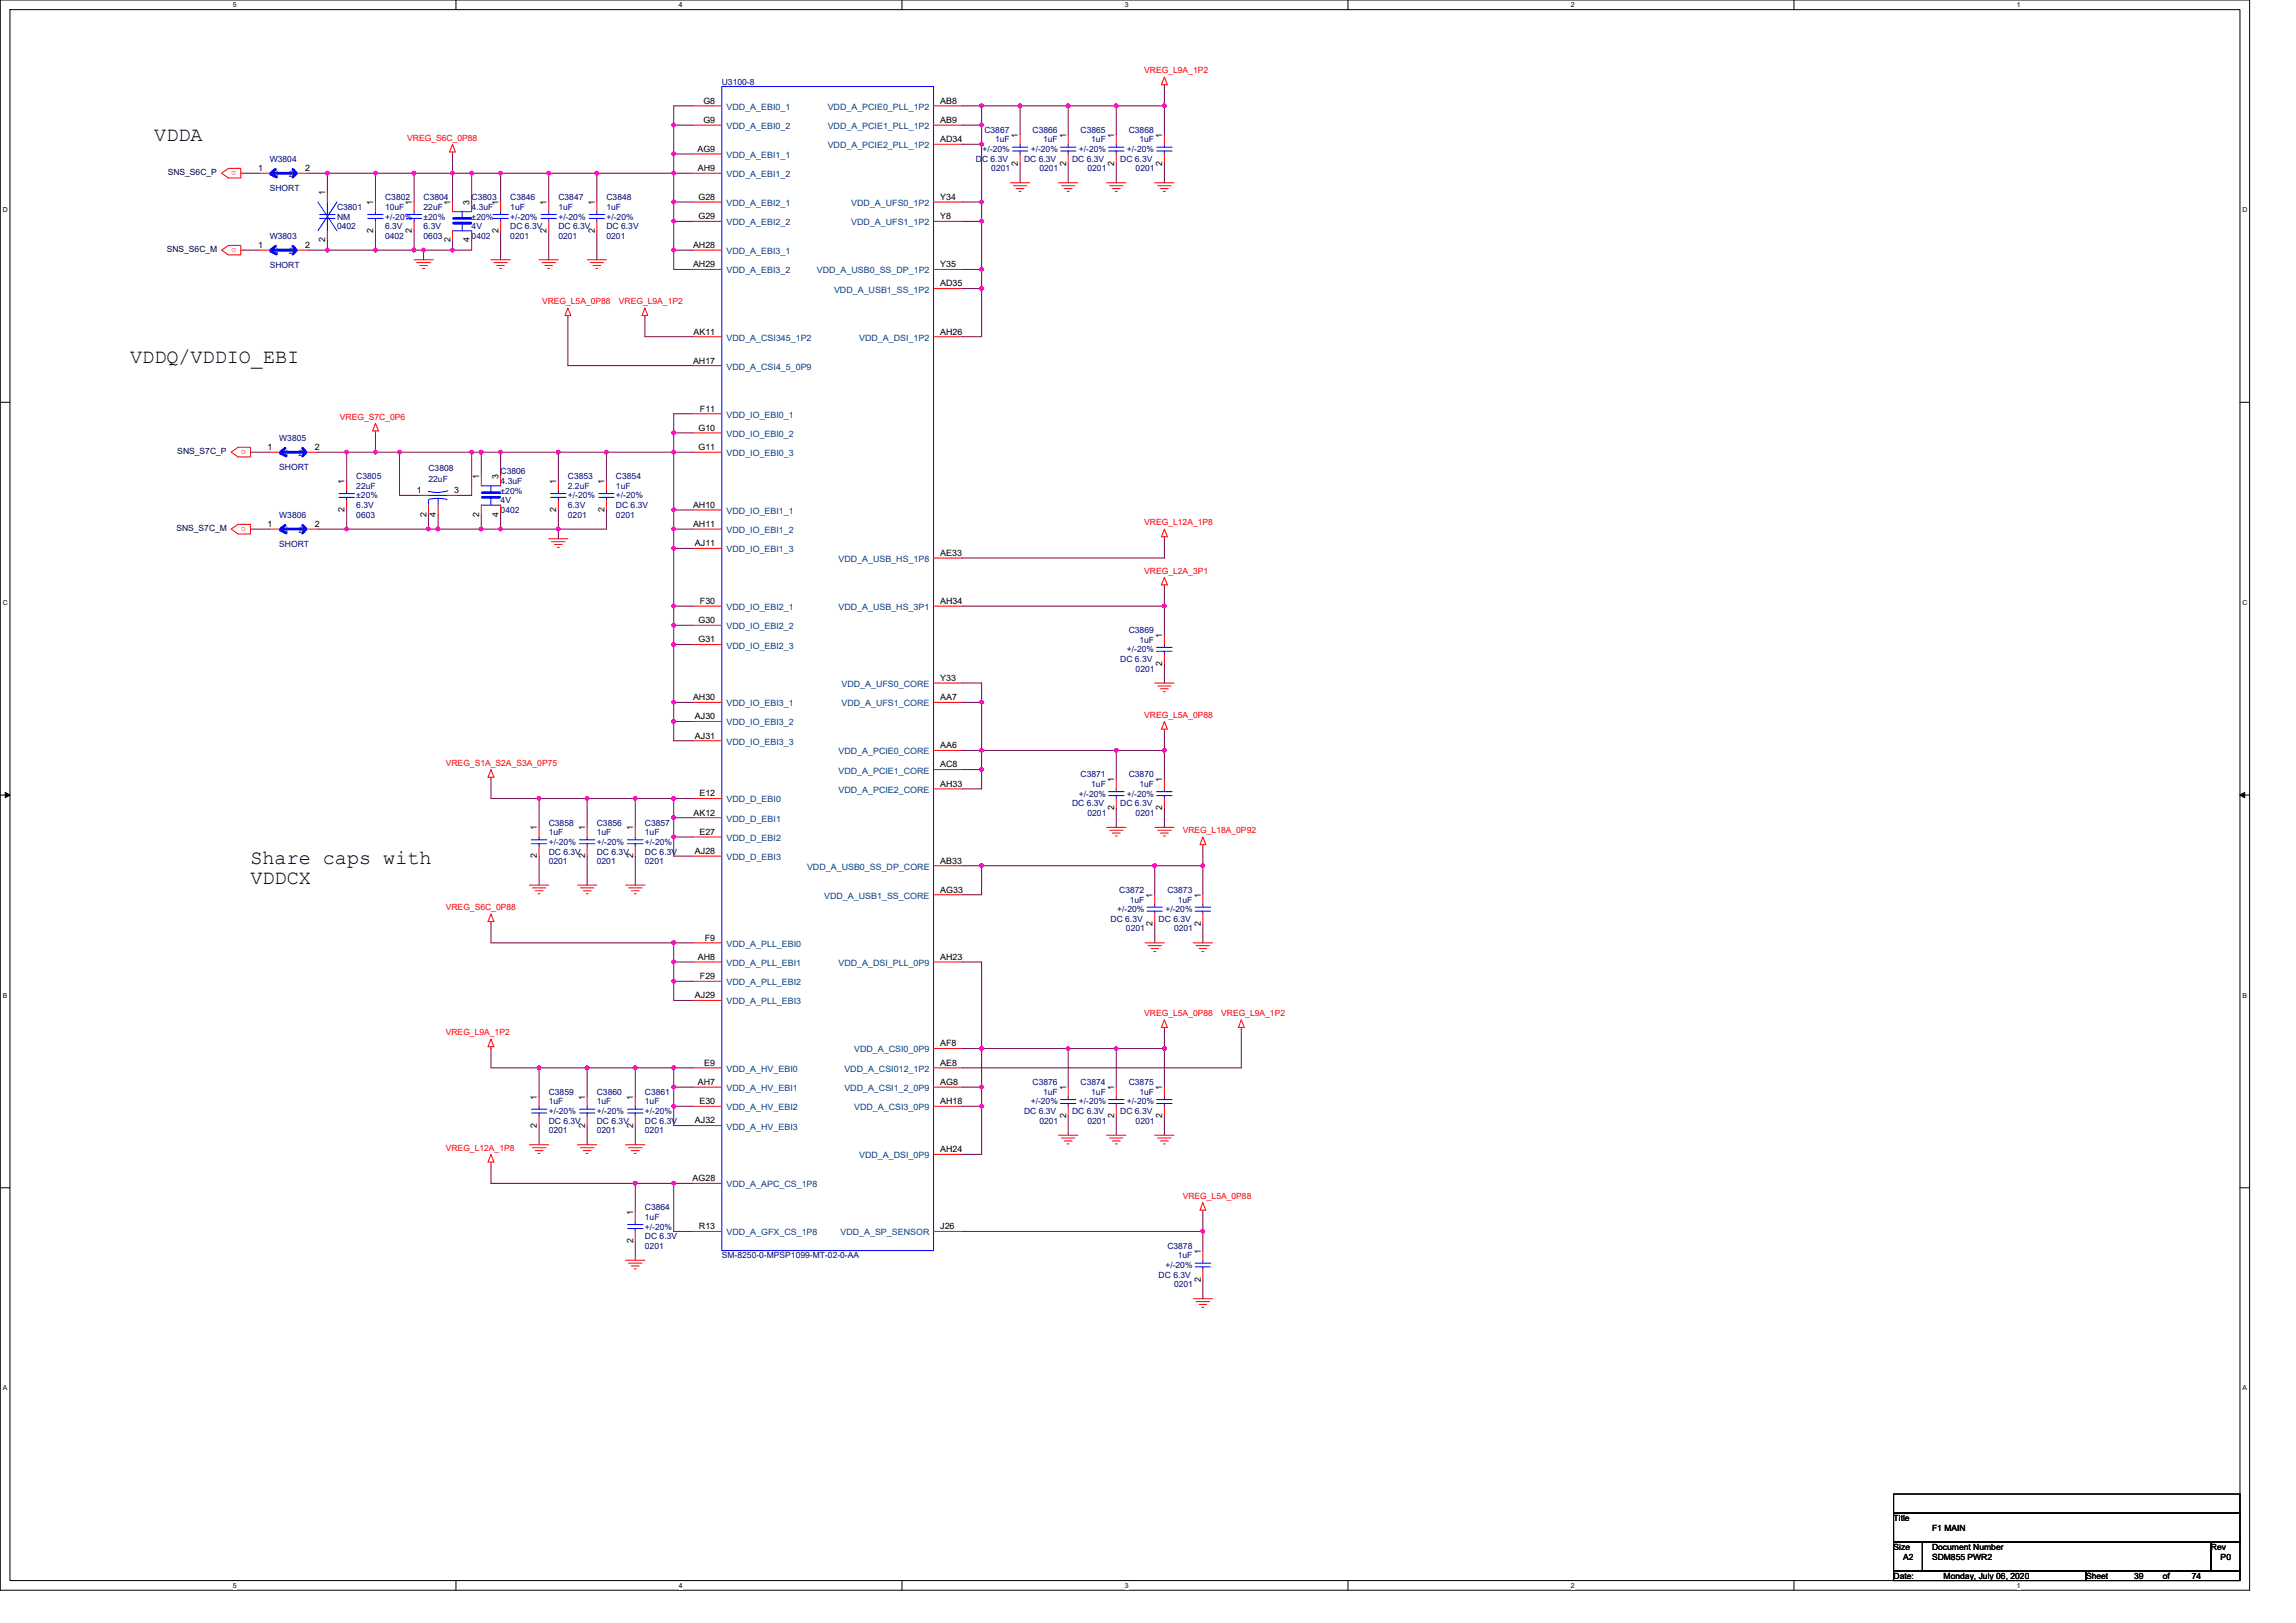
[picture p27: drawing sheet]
<svg xmlns="http://www.w3.org/2000/svg" width="297mm" height="210mm" viewBox="0 0 297 210" stroke-linecap="round" stroke-linejoin="round" font-family="sans-serif">
<defs><g id="words">
<g font-size="2.6">
<text x="20" y="18.3">VDDA</text>
<text x="16.8" y="46.9">VDDQ/VDDIO_EBI</text>
<text x="32.4" y="111.7">Share caps with</text>
<text x="32.4" y="114.3">VDDCX</text>
</g>
<g font-size="1.1" fill="#000080">
<text x="93.4" y="11">U3100-8</text>
<text x="127.4" y="17.2">C3867</text>
<text x="133.6" y="17.2">C3866</text>
<text x="139.8" y="17.2">C3865</text>
<text x="146" y="17.2">C3868</text>
<text x="34.9" y="20.9">W3804</text>
<text x="126.3" y="20.9">DC 6.3V</text>
<text x="127.1" y="19.7">+/-20%</text>
<text x="128.2" y="22.2">0201</text>
<text x="128.7" y="18.4">1uF</text>
<text x="132.5" y="20.9">DC 6.3V</text>
<text x="133.3" y="19.7">+/-20%</text>
<text x="134.5" y="22.2">0201</text>
<text x="135" y="18.4">1uF</text>
<text x="138.7" y="20.9">DC 6.3V</text>
<text x="139.6" y="19.7">+/-20%</text>
<text x="140.7" y="22.2">0201</text>
<text x="141.2" y="18.4">1uF</text>
<text x="144.9" y="20.9">DC 6.3V</text>
<text x="145.8" y="19.7">+/-20%</text>
<text x="146.9" y="22.2">0201</text>
<text x="147.4" y="18.4">1uF</text>
<text x="34.9" y="24.7">SHORT</text>
<text x="43.6" y="27.2">C3801</text>
<text x="43.6" y="28.4">NM</text>
<text x="43.6" y="29.7">0402</text>
<text x="49.8" y="25.9">C3802</text>
<text x="49.8" y="27.2">10uF</text>
<text x="49.8" y="29.7">6.3V</text>
<text x="49.8" y="28.4">+/-20%</text>
<text x="54.8" y="25.9">C3804</text>
<text x="54.8" y="27.2">22uF</text>
<text x="54.8" y="29.7">6.3V</text>
<text x="54.8" y="28.4">±20%</text>
<text x="61" y="25.9">C3803</text>
<text x="61" y="27.2">4.3uF</text>
<text x="61" y="29.7">4V</text>
<text x="61" y="28.4">±20%</text>
<text x="66" y="25.9">C3846</text>
<text x="66" y="27.2">1uF</text>
<text x="66" y="29.7">DC 6.3V</text>
<text x="66" y="28.4">+/-20%</text>
<text x="72.2" y="25.9">C3847</text>
<text x="72.2" y="27.2">1uF</text>
<text x="72.2" y="29.7">DC 6.3V</text>
<text x="72.2" y="28.4">+/-20%</text>
<text x="78.5" y="25.9">C3848</text>
<text x="78.5" y="27.2">1uF</text>
<text x="78.5" y="29.7">DC 6.3V</text>
<text x="78.5" y="28.4">+/-20%</text>
<text x="34.9" y="30.9">W3803</text>
<text x="34.9" y="34.6">SHORT</text>
<text x="49.8" y="30.9">0402</text>
<text x="54.8" y="30.9">0603</text>
<text x="61" y="30.9">0402</text>
<text x="66" y="30.9">0201</text>
<text x="72.2" y="30.9">0201</text>
<text x="78.5" y="30.9">0201</text>
<text x="36.1" y="57">W3805</text>
<text x="36.1" y="60.8">SHORT</text>
<text x="46.1" y="62">C3805</text>
<text x="46.1" y="63.2">22uF</text>
<text x="46.1" y="65.7">6.3V</text>
<text x="46.1" y="64.5">±20%</text>
<text x="55.4" y="60.9">C3808</text>
<text x="55.4" y="62.4">22uF</text>
<text x="64.8" y="61.4">C3806</text>
<text x="64.8" y="62.6">4.3uF</text>
<text x="64.8" y="65.1">4V</text>
<text x="64.8" y="63.9">±20%</text>
<text x="73.5" y="62">C3853</text>
<text x="73.5" y="63.2">2.2uF</text>
<text x="73.5" y="65.7">6.3V</text>
<text x="73.5" y="64.5">+/-20%</text>
<text x="79.7" y="62">C3854</text>
<text x="79.7" y="63.2">1uF</text>
<text x="79.7" y="65.7">DC 6.3V</text>
<text x="79.7" y="64.5">+/-20%</text>
<text x="36.1" y="67">W3806</text>
<text x="36.1" y="70.7">SHORT</text>
<text x="46.1" y="67">0603</text>
<text x="64.8" y="66.4">0402</text>
<text x="73.5" y="67">0201</text>
<text x="79.7" y="67">0201</text>
<text x="146" y="81.9">C3869</text>
<text x="147.4" y="83.2">1uF</text>
<text x="144.9" y="85.7">DC 6.3V</text>
<text x="145.8" y="84.4">+/-20%</text>
<text x="146.9" y="86.9">0201</text>
<text x="139.8" y="100.6">C3871</text>
<text x="141.2" y="101.8">1uF</text>
<text x="146" y="100.6">C3870</text>
<text x="147.4" y="101.8">1uF</text>
<text x="71" y="106.8">C3858</text>
<text x="77.2" y="106.8">C3856</text>
<text x="83.4" y="106.8">C3857</text>
<text x="138.7" y="104.3">DC 6.3V</text>
<text x="139.6" y="103.1">+/-20%</text>
<text x="140.7" y="105.6">0201</text>
<text x="144.9" y="104.3">DC 6.3V</text>
<text x="145.8" y="103.1">+/-20%</text>
<text x="146.9" y="105.6">0201</text>
<text x="71" y="108.1">1uF</text>
<text x="71" y="111.8">0201</text>
<text x="71" y="110.6">DC 6.3V</text>
<text x="71" y="109.3">+/-20%</text>
<text x="77.2" y="108.1">1uF</text>
<text x="77.2" y="111.8">0201</text>
<text x="77.2" y="110.6">DC 6.3V</text>
<text x="77.2" y="109.3">+/-20%</text>
<text x="83.4" y="108.1">1uF</text>
<text x="83.4" y="111.8">0201</text>
<text x="83.4" y="110.6">DC 6.3V</text>
<text x="83.4" y="109.3">+/-20%</text>
<text x="143.7" y="119.3">DC 6.3V</text>
<text x="144.5" y="118">+/-20%</text>
<text x="144.8" y="115.5">C3872</text>
<text x="146.2" y="116.8">1uF</text>
<text x="149.9" y="119.3">DC 6.3V</text>
<text x="150.8" y="118">+/-20%</text>
<text x="151" y="115.5">C3873</text>
<text x="152.4" y="116.8">1uF</text>
<text x="145.7" y="120.5">0201</text>
<text x="151.9" y="120.5">0201</text>
<text x="71" y="141.7">C3859</text>
<text x="71" y="142.9">1uF</text>
<text x="77.2" y="141.7">C3860</text>
<text x="77.2" y="142.9">1uF</text>
<text x="83.4" y="141.7">C3861</text>
<text x="83.4" y="142.9">1uF</text>
<text x="133.3" y="142.9">+/-20%</text>
<text x="133.6" y="140.4">C3876</text>
<text x="135" y="141.7">1uF</text>
<text x="139.6" y="142.9">+/-20%</text>
<text x="139.8" y="140.4">C3874</text>
<text x="141.2" y="141.7">1uF</text>
<text x="145.8" y="142.9">+/-20%</text>
<text x="146" y="140.4">C3875</text>
<text x="147.4" y="141.7">1uF</text>
<text x="71" y="146.6">0201</text>
<text x="71" y="145.4">DC 6.3V</text>
<text x="71" y="144.1">+/-20%</text>
<text x="77.2" y="146.6">0201</text>
<text x="77.2" y="145.4">DC 6.3V</text>
<text x="77.2" y="144.1">+/-20%</text>
<text x="83.4" y="146.6">0201</text>
<text x="83.4" y="145.4">DC 6.3V</text>
<text x="83.4" y="144.1">+/-20%</text>
<text x="132.5" y="144.1">DC 6.3V</text>
<text x="134.5" y="145.4">0201</text>
<text x="138.7" y="144.1">DC 6.3V</text>
<text x="140.7" y="145.4">0201</text>
<text x="144.9" y="144.1">DC 6.3V</text>
<text x="146.9" y="145.4">0201</text>
<text x="83.4" y="156.6">C3864</text>
<text x="83.4" y="157.8">1uF</text>
<text x="83.4" y="161.6">0201</text>
<text x="83.4" y="160.3">DC 6.3V</text>
<text x="83.4" y="159.1">+/-20%</text>
<text x="151" y="161.6">C3878</text>
<text x="93.4" y="162.8">SM-8250-0-MPSP1099-MT-02-0-AA</text>
<text x="149.9" y="165.3">DC 6.3V</text>
<text x="150.8" y="164.1">+/-20%</text>
<text x="151.9" y="166.6">0201</text>
<text x="152.4" y="162.8">1uF</text>
</g>
<g font-size="1.1" fill="#f00">
<text x="148" y="9.5">VREG_L9A_1P2</text>
<text x="30.5" y="22.1" transform="rotate(180 30.5 22.1)">o</text>
<text x="52.7" y="18.2">VREG_S6C_0P88</text>
<text x="30.5" y="32.1" transform="rotate(180 30.5 32.1)">o</text>
<text x="70.1" y="39.3">VREG_L5A_0P88</text>
<text x="80.1" y="39.3">VREG_L9A_1P2</text>
<text x="31.8" y="58.2" transform="rotate(180 31.8 58.2)">o</text>
<text x="44" y="54.3">VREG_S7C_0P6</text>
<text x="31.8" y="68.2" transform="rotate(180 31.8 68.2)">o</text>
<text x="148" y="68">VREG_L12A_1P8</text>
<text x="148" y="74.2">VREG_L2A_3P1</text>
<text x="148" y="92.9">VREG_L5A_0P88</text>
<text x="57.7" y="99.1">VREG_S1A_S2A_S3A_0P75</text>
<text x="153" y="107.8">VREG_L18A_0P92</text>
<text x="57.7" y="117.8">VREG_S6C_0P88</text>
<text x="148" y="131.4">VREG_L5A_0P88</text>
<text x="158" y="131.4">VREG_L9A_1P2</text>
<text x="57.7" y="133.9">VREG_L9A_1P2</text>
<text x="57.7" y="148.9">VREG_L12A_1P8</text>
<text x="153" y="155.1">VREG_L5A_0P88</text>
</g>
<g font-size="1.1">
<text x="91" y="13.4">G8</text>
<text x="91" y="15.9">G9</text>
<text x="121.6" y="13.4">AB8</text>
<text x="121.6" y="15.9">AB9</text>
<text x="131.7" y="17.8" transform="rotate(-90 131.7 17.8)">1</text>
<text x="137.9" y="17.8" transform="rotate(-90 137.9 17.8)">1</text>
<text x="144.1" y="17.8" transform="rotate(-90 144.1 17.8)">1</text>
<text x="150.4" y="17.8" transform="rotate(-90 150.4 17.8)">1</text>
<text x="33.4" y="22.1">1</text>
<text x="39.5" y="22.1">2</text>
<text x="90.2" y="19.6">AG9</text>
<text x="90.3" y="22.1">AH9</text>
<text x="121.6" y="18.4">AD34</text>
<text x="131.7" y="21.4" transform="rotate(-90 131.7 21.4)">2</text>
<text x="137.9" y="21.4" transform="rotate(-90 137.9 21.4)">2</text>
<text x="144.1" y="21.4" transform="rotate(-90 144.1 21.4)">2</text>
<text x="150.4" y="21.4" transform="rotate(-90 150.4 21.4)">2</text>
<text x="42.1" y="25.3" transform="rotate(-90 42.1 25.3)">1</text>
<text x="48.3" y="26.5" transform="rotate(-90 48.3 26.5)">1</text>
<text x="53.3" y="26.5" transform="rotate(-90 53.3 26.5)">1</text>
<text x="58.3" y="26.5" transform="rotate(-90 58.3 26.5)">1</text>
<text x="60.7" y="26.5" transform="rotate(-90 60.7 26.5)">3</text>
<text x="64.5" y="26.5" transform="rotate(-90 64.5 26.5)">1</text>
<text x="70.7" y="26.5" transform="rotate(-90 70.7 26.5)">1</text>
<text x="76.9" y="26.5" transform="rotate(-90 76.9 26.5)">1</text>
<text x="90.4" y="25.9">G28</text>
<text x="90.4" y="28.4">G29</text>
<text x="121.6" y="25.9">Y34</text>
<text x="121.6" y="28.4">Y8</text>
<text x="33.4" y="32.1">1</text>
<text x="39.5" y="32.1">2</text>
<text x="42.1" y="31.4" transform="rotate(-90 42.1 31.4)">2</text>
<text x="48.3" y="30.1" transform="rotate(-90 48.3 30.1)">2</text>
<text x="53.3" y="30.1" transform="rotate(-90 53.3 30.1)">2</text>
<text x="58.3" y="31.4" transform="rotate(-90 58.3 31.4)">2</text>
<text x="60.7" y="31.4" transform="rotate(-90 60.7 31.4)">4</text>
<text x="64.5" y="30.1" transform="rotate(-90 64.5 30.1)">2</text>
<text x="70.7" y="30.1" transform="rotate(-90 70.7 30.1)">2</text>
<text x="76.9" y="30.1" transform="rotate(-90 76.9 30.1)">2</text>
<text x="89.7" y="32.1">AH28</text>
<text x="89.7" y="34.6">AH29</text>
<text x="121.6" y="34.6">Y35</text>
<text x="121.6" y="37.1">AD35</text>
<text x="89.7" y="47">AH17</text>
<text x="89.7" y="43.3">AK11</text>
<text x="121.6" y="43.3">AH26</text>
<text x="90.5" y="53.3">F11</text>
<text x="34.6" y="58.2">1</text>
<text x="40.7" y="58.2">2</text>
<text x="90.4" y="55.7">G10</text>
<text x="90.4" y="58.2">G11</text>
<text x="44.6" y="62.6" transform="rotate(-90 44.6 62.6)">1</text>
<text x="53.9" y="63.8">1</text>
<text x="58.8" y="63.8">3</text>
<text x="62" y="62" transform="rotate(-90 62 62)">1</text>
<text x="64.5" y="62" transform="rotate(-90 64.5 62)">3</text>
<text x="72" y="62.6" transform="rotate(-90 72 62.6)">1</text>
<text x="78.2" y="62.6" transform="rotate(-90 78.2 62.6)">1</text>
<text x="89.7" y="65.7">AH10</text>
<text x="34.6" y="68.2">1</text>
<text x="40.7" y="68.2">2</text>
<text x="44.6" y="66.2" transform="rotate(-90 44.6 66.2)">2</text>
<text x="55.2" y="66.8" transform="rotate(-90 55.2 66.8)">2</text>
<text x="56.4" y="66.8" transform="rotate(-90 56.4 66.8)">4</text>
<text x="62" y="66.8" transform="rotate(-90 62 66.8)">2</text>
<text x="64.5" y="66.8" transform="rotate(-90 64.5 66.8)">4</text>
<text x="72" y="66.2" transform="rotate(-90 72 66.2)">2</text>
<text x="78.2" y="66.2" transform="rotate(-90 78.2 66.2)">2</text>
<text x="89.7" y="68.2">AH11</text>
<text x="89.9" y="70.7">AJ11</text>
<text x="121.6" y="71.9">AE33</text>
<text x="90.4" y="80.6">G30</text>
<text x="90.4" y="83.1">G31</text>
<text x="90.5" y="78.1">F30</text>
<text x="121.6" y="78.1">AH34</text>
<text x="150.4" y="82.5" transform="rotate(-90 150.4 82.5)">1</text>
<text x="121.6" y="88.1">Y33</text>
<text x="150.4" y="86.1" transform="rotate(-90 150.4 86.1)">2</text>
<text x="89.7" y="90.6">AH30</text>
<text x="89.9" y="93.1">AJ30</text>
<text x="89.9" y="95.6">AJ31</text>
<text x="121.6" y="90.6">AA7</text>
<text x="121.6" y="96.8">AA6</text>
<text x="121.6" y="99.3">AC8</text>
<text x="121.6" y="101.8">AH33</text>
<text x="144.1" y="101.2" transform="rotate(-90 144.1 101.2)">1</text>
<text x="150.4" y="101.2" transform="rotate(-90 150.4 101.2)">1</text>
<text x="69.5" y="107.4" transform="rotate(-90 69.5 107.4)">1</text>
<text x="75.7" y="107.4" transform="rotate(-90 75.7 107.4)">1</text>
<text x="81.9" y="107.4" transform="rotate(-90 81.9 107.4)">1</text>
<text x="89.7" y="105.5">AK12</text>
<text x="90.5" y="103">E12</text>
<text x="144.1" y="104.8" transform="rotate(-90 144.1 104.8)">2</text>
<text x="150.4" y="104.8" transform="rotate(-90 150.4 104.8)">2</text>
<text x="69.5" y="111" transform="rotate(-90 69.5 111)">2</text>
<text x="75.7" y="111" transform="rotate(-90 75.7 111)">2</text>
<text x="81.9" y="111" transform="rotate(-90 81.9 111)">2</text>
<text x="89.9" y="110.5">AJ28</text>
<text x="90.5" y="108">E27</text>
<text x="121.6" y="111.7">AB33</text>
<text x="121.6" y="115.5">AG33</text>
<text x="149.1" y="119.7" transform="rotate(-90 149.1 119.7)">2</text>
<text x="149.1" y="116.1" transform="rotate(-90 149.1 116.1)">1</text>
<text x="155.3" y="119.7" transform="rotate(-90 155.3 119.7)">2</text>
<text x="155.3" y="116.1" transform="rotate(-90 155.3 116.1)">1</text>
<text x="90.3" y="124.2">AH8</text>
<text x="91.2" y="121.7">F9</text>
<text x="121.6" y="124.2">AH23</text>
<text x="89.9" y="129.2">AJ29</text>
<text x="90.5" y="126.7">F29</text>
<text x="91.1" y="137.9">E9</text>
<text x="121.6" y="137.9">AE8</text>
<text x="121.6" y="135.4">AF8</text>
<text x="69.5" y="142.3" transform="rotate(-90 69.5 142.3)">1</text>
<text x="75.7" y="142.3" transform="rotate(-90 75.7 142.3)">1</text>
<text x="81.9" y="142.3" transform="rotate(-90 81.9 142.3)">1</text>
<text x="90.3" y="140.4">AH7</text>
<text x="90.5" y="142.9">E30</text>
<text x="121.6" y="140.4">AG8</text>
<text x="121.6" y="142.9">AH18</text>
<text x="137.9" y="141" transform="rotate(-90 137.9 141)">1</text>
<text x="144.1" y="141" transform="rotate(-90 144.1 141)">1</text>
<text x="150.4" y="141" transform="rotate(-90 150.4 141)">1</text>
<text x="69.5" y="145.9" transform="rotate(-90 69.5 145.9)">2</text>
<text x="75.7" y="145.9" transform="rotate(-90 75.7 145.9)">2</text>
<text x="81.9" y="145.9" transform="rotate(-90 81.9 145.9)">2</text>
<text x="89.9" y="145.4">AJ32</text>
<text x="121.6" y="149.1">AH24</text>
<text x="137.9" y="144.6" transform="rotate(-90 137.9 144.6)">2</text>
<text x="144.1" y="144.6" transform="rotate(-90 144.1 144.6)">2</text>
<text x="150.4" y="144.6" transform="rotate(-90 150.4 144.6)">2</text>
<text x="89.6" y="152.8">AG28</text>
<text x="81.9" y="160.8" transform="rotate(-90 81.9 160.8)">2</text>
<text x="81.9" y="157.2" transform="rotate(-90 81.9 157.2)">1</text>
<text x="90.4" y="159">R13</text>
<text x="121.6" y="159">J26</text>
<text x="155.3" y="165.8" transform="rotate(-90 155.3 165.8)">2</text>
<text x="155.3" y="162.2" transform="rotate(-90 155.3 162.2)">1</text>
<text x="245" y="196.8">Title</text>
<text x="245" y="200.5">Size</text>
<text x="246.2" y="201.8">A2</text>
<text x="250" y="200.5">Document Number</text>
<text x="250" y="201.8">SDM855 PWR2</text>
<text x="250" y="198">F1 MAIN</text>
<text x="286" y="200.5">Rev</text>
<text x="287.3" y="201.8">P0</text>
<text x="245" y="204.3">Date:</text>
<text x="251.5" y="204.3">Monday, July 06, 2020</text>
<text x="269.9" y="204.3">Sheet</text>
<text x="276.1" y="204.3">39</text>
<text x="279.8" y="204.3">of</text>
<text x="283.6" y="204.3">74</text>
</g>
<g font-size="1.1" fill="#004080">
<text x="94" y="14.2">VDD_A_EBI0_1</text>
<text x="94" y="16.7">VDD_A_EBI0_2</text>
<text x="107.1" y="14.2">VDD_A_PCIE0_PLL_1P2</text>
<text x="107.1" y="16.7">VDD_A_PCIE1_PLL_1P2</text>
<text x="35.5" y="22.9">1</text>
<text x="37.4" y="22.9">2</text>
<text x="94" y="20.4">VDD_A_EBI1_1</text>
<text x="94" y="22.9">VDD_A_EBI1_2</text>
<text x="107.1" y="19.2">VDD_A_PCIE2_PLL_1P2</text>
<text x="94" y="26.6">VDD_A_EBI2_1</text>
<text x="94" y="29.1">VDD_A_EBI2_2</text>
<text x="110.1" y="26.6">VDD_A_UFS0_1P2</text>
<text x="110.1" y="29.1">VDD_A_UFS1_1P2</text>
<text x="35.5" y="32.9">1</text>
<text x="37.4" y="32.9">2</text>
<text x="94" y="32.9">VDD_A_EBI3_1</text>
<text x="94" y="35.4">VDD_A_EBI3_2</text>
<text x="105.7" y="35.4">VDD_A_USB0_SS_DP_1P2</text>
<text x="107.9" y="37.8">VDD_A_USB1_SS_1P2</text>
<text x="94" y="44.1">VDD_A_CSI345_1P2</text>
<text x="94" y="47.8">VDD_A_CSI4_5_0P9</text>
<text x="111.1" y="44.1">VDD_A_DSI_1P2</text>
<text x="36.7" y="59">1</text>
<text x="38.6" y="59">2</text>
<text x="94" y="54">VDD_IO_EBI0_1</text>
<text x="94" y="56.5">VDD_IO_EBI0_2</text>
<text x="94" y="59">VDD_IO_EBI0_3</text>
<text x="36.7" y="69">1</text>
<text x="38.6" y="69">2</text>
<text x="94" y="66.5">VDD_IO_EBI1_1</text>
<text x="94" y="69">VDD_IO_EBI1_2</text>
<text x="94" y="71.5">VDD_IO_EBI1_3</text>
<text x="108.5" y="72.7">VDD_A_USB_HS_1P8</text>
<text x="94" y="78.9">VDD_IO_EBI2_1</text>
<text x="94" y="81.4">VDD_IO_EBI2_2</text>
<text x="94" y="83.9">VDD_IO_EBI2_3</text>
<text x="108.5" y="78.9">VDD_A_USB_HS_3P1</text>
<text x="108.9" y="88.9">VDD_A_UFS0_CORE</text>
<text x="94" y="91.4">VDD_IO_EBI3_1</text>
<text x="94" y="93.9">VDD_IO_EBI3_2</text>
<text x="108.9" y="91.4">VDD_A_UFS1_CORE</text>
<text x="94" y="96.4">VDD_IO_EBI3_3</text>
<text x="108.5" y="97.6">VDD_A_PCIE0_CORE</text>
<text x="108.5" y="100.1">VDD_A_PCIE1_CORE</text>
<text x="94" y="103.8">VDD_D_EBI0</text>
<text x="94" y="106.3">VDD_D_EBI1</text>
<text x="108.5" y="102.6">VDD_A_PCIE2_CORE</text>
<text x="94" y="108.8">VDD_D_EBI2</text>
<text x="94" y="111.3">VDD_D_EBI3</text>
<text x="104.4" y="112.5">VDD_A_USB0_SS_DP_CORE</text>
<text x="106.6" y="116.3">VDD_A_USB1_SS_CORE</text>
<text x="94" y="122.5">VDD_A_PLL_EBI0</text>
<text x="94" y="125">VDD_A_PLL_EBI1</text>
<text x="108.5" y="125">VDD_A_DSI_PLL_0P9</text>
<text x="94" y="127.5">VDD_A_PLL_EBI2</text>
<text x="94" y="129.9">VDD_A_PLL_EBI3</text>
<text x="110.5" y="136.2">VDD_A_CSI0_0P9</text>
<text x="94" y="138.7">VDD_A_HV_EBI0</text>
<text x="94" y="141.2">VDD_A_HV_EBI1</text>
<text x="94" y="143.6">VDD_A_HV_EBI2</text>
<text x="109.2" y="138.7">VDD_A_CSI012_1P2</text>
<text x="109.2" y="141.2">VDD_A_CSI1_2_0P9</text>
<text x="110.5" y="143.6">VDD_A_CSI3_0P9</text>
<text x="94" y="146.1">VDD_A_HV_EBI3</text>
<text x="111.1" y="149.9">VDD_A_DSI_0P9</text>
<text x="94" y="153.6">VDD_A_APC_CS_1P8</text>
<text x="94" y="159.8">VDD_A_GFX_CS_1P8</text>
<text x="108.7" y="159.8">VDD_A_SP_SENSOR</text>
</g>
<g font-size="1.1" fill="#000040">
<text x="21.7" y="22.7">SNS_S6C_P</text>
<text x="21.6" y="32.6">SNS_S6C_M</text>
<text x="22.9" y="58.8">SNS_S7C_P</text>
<text x="22.8" y="68.7">SNS_S7C_M</text>
</g>
<g font-size=".9">
<text x="30.1" y="1">5</text>
<text x="87.8" y="1">4</text>
<text x="145.5" y="1">3</text>
<text x="203.2" y="1">2</text>
<text x="260.9" y="1">1</text>
<text x=".4" y="27.5">D</text>
<text x="290.1" y="27.5">D</text>
<text x=".4" y="78.3">C</text>
<text x="290.1" y="78.3">C</text>
<text x=".4" y="129.1">B</text>
<text x="290.1" y="129.1">B</text>
<text x=".4" y="179.9">A</text>
<text x="290.1" y="179.9">A</text>
<text x="30.1" y="205.4">5</text>
<text x="87.8" y="205.4">4</text>
<text x="145.5" y="205.4">3</text>
<text x="203.2" y="205.4">2</text>
<text x="260.9" y="205.4">1</text>
</g>
</g></defs>
<path d="M0 0h291v205.7h-291zM1.3 1.2h288.5v203.3h-288.5z" fill="none" stroke="#000" stroke-width=".13"/>
<g fill="#fff">
<path d="M30.1 .1h.5v1h-.5z"/>
<path d="M30.1 204.6h.5v1h-.5z"/>
</g>
<path d="M59 0v1.2M59 204.5v1.2" fill="none" stroke="#000" stroke-width=".13"/>
<g fill="#fff">
<path d="M87.8 .1h.5v1h-.5z"/>
<path d="M87.8 204.6h.5v1h-.5z"/>
</g>
<path d="M116.7 0v1.2M116.7 204.5v1.2" fill="none" stroke="#000" stroke-width=".13"/>
<g fill="#fff">
<path d="M145.5 .1h.5v1h-.5z"/>
<path d="M145.5 204.6h.5v1h-.5z"/>
</g>
<path d="M174.4 0v1.2M174.4 204.5v1.2" fill="none" stroke="#000" stroke-width=".13"/>
<g fill="#fff">
<path d="M203.2 .1h.5v1h-.5z"/>
<path d="M203.2 204.6h.5v1h-.5z"/>
</g>
<path d="M232.1 0v1.2M232.1 204.5v1.2" fill="none" stroke="#000" stroke-width=".13"/>
<g fill="#fff">
<path d="M260.9 .1h.5v1h-.5z"/>
<path d="M260.9 204.6h.5v1h-.5z"/>
<path d="M.4 26.6h.6v1h-.6z"/>
<path d="M290.1 26.6h.6v1h-.6z"/>
<path d="M.4 77.4h.6v1h-.6z"/>
<path d="M290.1 77.4h.6v1h-.6z"/>
</g>
<path d="M0 52h1.3M289.8 52h1.2" fill="none" stroke="#000" stroke-width=".13"/>
<g fill="#fff">
<path d="M.4 128.3h.5v1h-.5z"/>
<path d="M290.1 128.3h.6v1h-.6z"/>
</g>
<path d="M0 102.9h1.3M289.8 102.9h1.2" fill="none" stroke="#000" stroke-width=".13"/>
<path d="M.7 102.5l.6 .4-.6 .3zM289.8 102.9l.6-.4v.7z" fill="#000" stroke="#000" stroke-width=".13"/>
<g fill="#fff">
<path d="M.4 179.1h.5v1h-.5z"/>
<path d="M290.1 179.1h.6v1h-.6z"/>
</g>
<path d="M0 153.7h1.3M289.8 153.7h1.2M245 199.5h3.7v3.7h-3.7zM245 193.3h44.8v2.5h-44.8zM245 195.8h44.8v3.7h-44.8zM248.7 199.5h37.3v3.7h-37.3zM286 199.5h3.8v3.7h-3.8zM245 203.2h24.9v1.3h-24.9zM269.9 203.2h19.9v1.3h-19.9z" fill="none" stroke="#000" stroke-width=".13"/>
<g fill="none" stroke="#f00" stroke-width=".13">
<path d="M58.5 18.7l.4 1h-.7zM58.5 19.7v.2M89.7 13.7h3.7M89.7 16.2h3.7M89.7 19.9h3.7M120.8 13.7h3.7M120.8 16.2h3.7M120.8 18.7h3.7M132 17.4v1.3M132 19.9v1.3M138.2 17.4v1.3M138.2 19.9v1.3"/>
<path d="M144.4 17.4v1.3M144.4 19.9v1.3M150.6 10l.4 1h-.7zM150.6 11v.2M150.6 17.4v1.3M150.6 19.9v1.3M28.7 32.4l.8-.7h1.7v1.3h-1.7zM28.7 22.4l.8-.6h1.7v1.2h-1.7zM33.7 32.4h1.2M33.7 22.4h1.2M38.6 32.4h1.3M38.6 22.4h1.3"/>
<path d="M42.4 24.9v1.2M42.4 29.9v1.2M48.6 26.1v1.3M48.6 28.6v1.3M53.6 33.6h2.4M53.6 26.1v1.3M53.6 28.6v1.3M53.9 34h1.8M54.3 34.4h1M54.7 34.7h.2M58.5 26.1v1.3M58.5 29.9v1.2"/>
<path d="M61 26.1v1.3M61 29.9v1.2M63.5 33.6h2.5M63.9 34h1.7M64.3 34.4h1M64.6 34.7h.3M64.8 26.1v1.3M64.8 28.6v1.3M69.7 33.6h2.5M70.1 34h1.8M70.5 34.4h1M70.9 34.7h.2"/>
<path d="M71 26.1v1.3M71 28.6v1.3M73.5 39.8l.3 1h-.7zM76 33.6h2.5M76.3 34h1.8M76.7 34.4h1M77.1 34.7h.2M77.2 26.1v1.3M77.2 28.6v1.3M83.4 39.8l.4 1h-.7zM89.7 22.4h3.7M89.7 26.1h3.7"/>
<path d="M89.7 28.6h3.7M89.7 32.4h3.7M89.7 34.9h3.7M120.8 26.1h3.7M120.8 28.6h3.7M120.8 34.9h3.7M120.8 37.3h3.7M130.7 23.6h2.5M131.1 24h1.7M131.5 24.4h1M131.8 24.8h.3M136.9 23.6h2.5"/>
<path d="M137.3 24h1.8M137.7 24.4h1M138.1 24.8h.2M143.2 23.6h2.5M143.5 24h1.8M143.9 24.4h1M144.3 24.8h.2M149.4 23.6h2.5M149.8 24h1.7M150.1 24.4h1M150.5 24.8h.3M29.9 58.5l.9-.6h1.6v1.2h-1.6z"/>
<path d="M34.9 58.5h1.2M39.9 58.5h1.2M48.6 54.8l.4 1h-.8zM48.6 55.8v.2M73.5 40.8v.3M83.4 40.8v.3M89.7 43.6h3.7M89.7 47.3h3.7M89.7 53.5h3.7M89.7 56h3.7M89.7 58.5h3.7M120.8 43.6h3.7"/>
<path d="M29.9 68.5l.9-.7h1.6v1.3h-1.6zM34.9 68.5h1.2M39.9 68.5h1.2M44.8 62.2v1.3M44.8 64.7v1.3M54.2 64.1h1.2M55.4 65.3v1.3M56.7 65.3v1.3M57.9 64.1h1.3M62.3 61.6v1.3M62.3 65.3v1.3M64.8 61.6v1.3"/>
<path d="M64.8 65.3v1.3M71 69.7h2.5M71.3 70.1h1.8M71.7 70.4h1M72.1 70.8h.2M72.2 62.2v1.3M72.2 64.7v1.3M78.5 62.2v1.3M78.5 64.7v1.3M89.7 66h3.7M89.7 68.5h3.7M89.7 71h3.7"/>
<path d="M89.7 78.4h3.7M120.8 72.2h3.7M120.8 78.4h3.7M150.6 74.7l.4 1h-.7zM150.6 75.7v.2M150.6 68.5l.4 .9h-.7zM150.6 69.4v.3M63.5 99.6l.4 1h-.8zM89.7 80.9h3.7M89.7 83.4h3.7M89.7 90.9h3.7M89.7 93.3h3.7"/>
<path d="M89.7 95.8h3.7M120.8 88.4h3.7M120.8 90.9h3.7M120.8 97.1h3.7M120.8 99.6h3.7M149.4 88.4h2.5M149.8 88.8h1.7M150.1 89.1h1M150.5 89.5h.3M150.6 93.3l.4 1h-.7zM150.6 94.3v.3M150.6 82.1v1.3"/>
<path d="M150.6 84.6v1.3M63.5 118.2l.4 1h-.8zM63.5 100.6v.2M63.5 119.2v.3M68.5 114.5h2.5M68.9 114.9h1.7M69.2 115.3h1M69.6 115.6h.3M69.7 107v1.3M69.7 109.5v1.3M74.7 114.5h2.5M75.1 114.9h1.7"/>
<path d="M75.5 115.3h1M75.8 115.6h.3M76 107v1.3M76 109.5v1.3M80.9 114.5h2.5M81.3 114.9h1.8M81.7 115.3h1M82.1 115.6h.2M82.2 107v1.3M82.2 109.5v1.3M89.7 103.3h3.7M89.7 105.8h3.7"/>
<path d="M89.7 108.3h3.7M89.7 110.8h3.7M120.8 102.1h3.7M120.8 112h3.7M120.8 115.8h3.7M143.2 107h2.5M143.5 107.4h1.8M143.9 107.8h1M144.3 108.2h.2M144.4 100.8v1.3M144.4 103.3v1.2M149.4 107h2.5"/>
<path d="M149.4 115.8v1.2M149.4 118.2v1.3M149.8 107.4h1.7M150.1 107.8h1M150.5 108.2h.3M150.6 100.8v1.3M150.6 103.3v1.2M155.6 108.3l.4 1h-.7zM155.6 109.3v.2M155.6 115.8v1.2M155.6 118.2v1.3M63.5 134.4l.4 1h-.8z"/>
<path d="M63.5 135.4v.3M89.7 122h3.7M89.7 124.5h3.7M89.7 127h3.7M89.7 129.4h3.7M89.7 138.2h3.7M120.8 124.5h3.7M120.8 135.7h3.7M120.8 138.2h3.7M148.1 122h2.5M148.5 122.3h1.8M148.9 122.7h1"/>
<path d="M149.3 123.1h.2M150.6 131.9l.4 1h-.7zM150.6 132.9v.3M154.4 122h2.5M154.7 122.3h1.8M155.1 122.7h1M155.5 123.1h.2M160.6 131.9l.4 1h-.8zM160.6 132.9v.3M63.5 149.4l.4 .9h-.8zM63.5 150.3v.3M68.5 148.1h2.5"/>
<path d="M68.9 148.5h1.7M69.2 148.9h1M69.6 149.2h.3M69.7 141.9v1.2M69.7 144.4v1.2M74.7 148.1h2.5M75.1 148.5h1.7M75.5 148.9h1M75.8 149.2h.3M76 141.9v1.2M76 144.4v1.2M80.9 148.1h2.5"/>
<path d="M81.3 148.5h1.8M81.7 148.9h1M82.1 149.2h.2M82.2 156.8v1.3M82.2 159.3v1.2M82.2 141.9v1.2M82.2 144.4v1.2M89.7 140.7h3.7M89.7 143.1h3.7M89.7 145.6h3.7M89.7 153.1h3.7M89.7 159.3h3.7"/>
<path d="M120.8 140.7h3.7M120.8 143.1h3.7M120.8 149.4h3.7M120.8 159.3h3.7M136.9 146.9h2.5M137.3 147.2h1.8M137.7 147.6h1M138.1 148h.2M138.2 140.7v1.2M138.2 143.1v1.3M143.2 146.9h2.5M143.5 147.2h1.8"/>
<path d="M143.9 147.6h1M144.3 148h.2M144.4 140.7v1.2M144.4 143.1v1.3M149.4 146.9h2.5M149.8 147.2h1.7M150.1 147.6h1M150.5 148h.3M150.6 140.7v1.2M150.6 143.1v1.3M155.6 155.6l.4 1h-.7zM155.6 156.6v.2"/>
<path d="M80.9 163h2.5M81.3 163.4h1.8M81.7 163.8h1M82.1 164.2h.2M154.4 168h2.5M154.7 168.4h1.8M155.1 168.8h1M155.5 169.1h.2M155.6 161.8v1.2M155.6 164.3v1.2"/>
</g>
<g fill="none" stroke="#00f" stroke-width=".13">
<path d="M93.4 11.2h27.4v150.6h-27.4zM131 19h2M131 19.5h2M132 18.7v.3M132 19.5v.4M137.2 19h2M137.2 19.5h2M138.2 18.7v.3M138.2 19.5v.4M143.4 19h2M143.4 19.5h2M144.4 18.7v.3"/>
<path d="M144.4 19.5v.4M149.6 19h2M149.6 19.5h2M150.6 18.7v.3M150.6 19.5v.4M41.1 26.1l2.5 3.8M41.4 27.7h1.9M41.4 28.3h1.9M42.4 26.1v1.6M42.4 28.3v1.6M43.6 26.1l-2.5 3.8M47.6 27.7h2"/>
<path d="M47.6 28.3h2M48.6 27.4v.3M48.6 28.3v.3M52.6 27.7h2M52.6 28.3h2M53.6 27.4v.3M53.6 28.3v.3M58.5 29.9h2.5M58.5 27.4h2.5M59.8 27.4v.7M59.8 29v.9M63.8 27.7h2"/>
<path d="M63.8 28.3h2M64.8 27.4v.3M64.8 28.3v.3M70 27.7h2M70 28.3h2M71 27.4v.3M71 28.3v.3M76.2 27.7h2M76.2 28.3h2M77.2 27.4v.3M77.2 28.3v.3M43.9 63.9h1.9"/>
<path d="M43.9 64.3h1.9M44.8 63.5v.4M44.8 64.3v.4M55.4 64.1h2.5M55.4 64.7v.6M55.5 64.6a4.9 4.9 0 0 1 2.3 0M56.7 64.5v.8M57.9 63.5a4.3 4.3 0 0 1-2.5 .1M62.3 65.3h2.5M62.3 62.9h2.5M63.5 62.9v.7M63.5 64.5v.8"/>
<path d="M71.2 63.9h2M71.2 64.3h2M72.2 63.5v.4M72.2 64.3v.4M77.5 63.9h2M77.5 64.3h2M78.5 63.5v.4M78.5 64.3v.4M149.6 83.8h2M149.6 84.3h2M150.6 83.4v.4M150.6 84.3v.3"/>
<path d="M68.7 108.6h2M68.7 109.2h2M69.7 108.3v.3M69.7 109.2v.3M75 108.6h2M75 109.2h2M76 108.3v.3M76 109.2v.3M81.2 108.6h2M81.2 109.2h2M82.2 108.3v.3M82.2 109.2v.3"/>
<path d="M143.4 102.4h2M143.4 102.9h2M144.4 102.1v.3M144.4 102.9v.4M148.4 117.4h2M148.4 117.9h2M149.4 117v.4M149.4 117.9v.3M149.6 102.4h2M149.6 102.9h2M150.6 102.1v.3M150.6 102.9v.4"/>
<path d="M154.6 117.4h2M154.6 117.9h2M155.6 117v.4M155.6 117.9v.3M68.7 143.5h2M68.7 144h2M69.7 143.1v.4M69.7 144v.4M75 143.5h2M75 144h2M76 143.1v.4M76 144v.4"/>
<path d="M81.2 158.4h2M81.2 158.9h2M81.2 143.5h2M81.2 144h2M82.2 158.1v.3M82.2 158.9v.4M82.2 143.1v.4M82.2 144v.4M137.2 142.3h2M137.2 142.8h2M138.2 141.9v.4M138.2 142.8v.3"/>
<path d="M143.4 142.3h2M143.4 142.8h2M144.4 141.9v.4M144.4 142.8v.3M149.6 142.3h2M149.6 142.8h2M150.6 141.9v.4M150.6 142.8v.3M154.6 163.4h2M154.6 163.9h2M155.6 163v.4M155.6 163.9v.4"/>
</g>
<g fill="none" stroke="#00f" stroke-width=".36">
<path d="M35 32.5l.8 .4M35 22.5l.8 .4M35.3 32.4h2.7M35.3 22.4h2.7M35.6 31.9l-.6 .5M35.6 21.9l-.6 .5M37.9 31.9l.3 .3M37.9 21.9l.3 .4M38.4 32.4l-.5 .5M38.4 22.4l-.5 .5M58.7 28.3h2.2M58.7 28.9h2.2"/>
<path d="M36.3 58.6l.7 .4M36.5 58.5h2.7M36.9 58l-.6 .5M39.1 58l.4 .4M39.6 58.5l-.5 .5M36.3 68.6l.7 .4M36.5 68.5h2.7M36.9 68l-.6 .5M39.1 68l.4 .3M39.6 68.5l-.5 .5M62.4 63.7h2.2M62.4 64.3h2.2"/>
</g>
<g fill="none" stroke="#800040" stroke-width=".13">
<path d="M58.5 19.9v2.5h-4.9M87.2 19.9v2.5M87.2 16.2v3.7M87.2 19.9h2.5M87.2 16.2h2.5M89.7 13.7h-2.5v2.5M124.5 13.7h2.5M124.5 16.2h2.5M124.5 18.7h2.5v7.4M127 13.7v2.5M127 16.2v2.5M127 13.7h5"/>
<path d="M132 13.7v3.7M132 13.7h6.2M138.2 13.7h6.2M138.2 13.7v3.7M144.4 13.7h6.2M144.4 13.7v3.7M150.6 11.2v2.5M150.6 13.7v3.7M31.2 22.4h2.5M31.2 32.4h2.5M39.9 22.4h2.5M39.9 32.4h2.5"/>
<path d="M42.4 22.4v2.5M42.4 31.1v1.3M42.4 22.4h6.2M42.4 32.4h6.2M48.6 29.9v2.5M48.6 32.4h5M53.6 22.4v3.7M53.6 29.9v2.5h1.2M53.6 22.4h-5v3.7M54.8 32.4v1.2M54.8 32.4h3.7M58.5 31.1v1.3"/>
<path d="M61 22.4v3.7M61 22.4h3.8M61 22.4h-2.5v3.7M61 31.1v1.3h-2.5M64.8 22.4v3.7M64.8 22.4h6.2M64.8 29.9v3.7M71 22.4v3.7M71 22.4h6.2M71 29.9v3.7M77.2 22.4h10M77.2 22.4v3.7"/>
<path d="M77.2 29.9v3.7M87.2 32.4v2.5h2.5M87.2 28.6v3.8M87.2 26.1v2.5M87.2 22.4v3.7M87.2 32.4h2.5M87.2 28.6h2.5M87.2 26.1h2.5M87.2 22.4h2.5M124.5 28.6h2.5M124.5 26.1h2.5M124.5 34.9h2.5"/>
<path d="M124.5 37.3h2.5M127 26.1v2.5M127 37.3v6.3h-2.5M127 28.6v6.3M127 34.9v2.4M132 21.2v2.4M138.2 21.2v2.4M144.4 21.2v2.4M150.6 21.2v2.4M32.4 58.5h2.5M41.1 58.5h3.7M48.6 58.5h3.1"/>
<path d="M48.6 58.5h-3.8v3.7M48.6 56v2.5M51.7 58.5h9.3M51.7 58.5v5.6h2.5M62.3 58.5v3.1M62.3 58.5h2.5M62.3 58.5h-1.3v5.6h-1.8M72.2 58.5h6.3M72.2 58.5v3.7M72.2 58.5h-7.4v3.1M73.5 41.1v6.2h16.2M78.5 58.5v3.7"/>
<path d="M78.5 58.5h8.7M83.4 41.1v2.5h6.3M87.2 56v2.5M87.2 58.5v7.5M87.2 56h2.5M87.2 58.5h2.5M89.7 53.5h-2.5v2.5M32.4 68.5h2.5M41.1 68.5h3.7M44.8 68.5h10.6M44.8 66v2.5M55.4 66.6v1.9h1.3"/>
<path d="M56.7 68.5h5.6M56.7 66.6v1.9M62.3 66.6v1.9M62.3 68.5h2.5M64.8 66.6v1.9h7.4M72.2 66v2.5M72.2 68.5v1.2M78.5 66v2.5h-6.3M87.2 66v2.5M87.2 68.5v2.5M87.2 71v7.4M87.2 78.4v2.5"/>
<path d="M87.2 66h2.5M87.2 68.5h2.5M87.2 71h2.5M87.2 78.4h2.5M124.5 78.4h26.1M150.6 69.7v2.5h-26.1M150.6 75.9v2.5M150.6 78.4v3.7M87.2 93.3v2.5h2.5M87.2 80.9v2.5M87.2 83.4v7.5M87.2 90.9v2.4"/>
<path d="M87.2 80.9h2.5M87.2 83.4h2.5M87.2 90.9h2.5M87.2 93.3h2.5M124.5 97.1h2.5M124.5 88.4h2.5v2.5M124.5 99.6h2.5M124.5 90.9h2.5M127 97.1v2.5M127 99.6v2.5h-2.5M127 90.9v6.2M127 97.1h17.4"/>
<path d="M144.4 97.1h6.2M144.4 97.1v3.7M150.6 85.9v2.5M150.6 94.6v2.5M150.6 97.1v3.7M63.5 100.8v2.5h6.2M63.5 119.5v2.5h23.7M69.7 103.3v3.7M69.7 110.8v3.7M69.7 103.3h6.3M76 103.3v3.7M76 103.3h6.2"/>
<path d="M76 110.8v3.7M82.2 103.3v3.7M82.2 110.8v3.7M82.2 103.3h5M87.2 108.3v2.5h2.5M87.2 103.3v2.5M87.2 105.8v2.5M87.2 103.3h2.5M87.2 105.8h2.5M87.2 108.3h2.5M124.5 112h2.5M127 112v3.8h-2.5"/>
<path d="M127 112h22.4M144.4 104.5v2.5M149.4 112v3.8M149.4 119.5v2.5M149.4 112h6.2M150.6 104.5v2.5M155.6 109.5v2.5M155.6 112v3.8M155.6 119.5v2.5M63.5 135.7v2.5h6.2M69.7 138.2h6.3M69.7 138.2v3.7"/>
<path d="M76 138.2h6.2M76 138.2v3.7M82.2 138.2v3.7M82.2 138.2h5M87.2 124.5v2.5M87.2 127v2.4h2.5M87.2 138.2v2.5M87.2 127h2.5M87.2 122h2.5M87.2 138.2h2.5M87.2 122v2.5M87.2 124.5h2.5"/>
<path d="M124.5 135.7h2.5M124.5 124.5h2.5v11.2M127 135.7h11.2M127 135.7v5M138.2 135.7h6.2M138.2 135.7v5M144.4 135.7h6.2M144.4 135.7v5M150.6 133.2v2.5M150.6 135.7v5M160.6 133.2v5h-36.1M63.5 150.6v2.5h18.7"/>
<path d="M69.7 145.6v2.5M76 145.6v2.5M82.2 153.1v3.7M82.2 153.1h5M82.2 145.6v2.5M87.2 140.7v2.4M87.2 143.1v2.5h2.5M87.2 153.1v6.2h2.5M87.2 140.7h2.5M87.2 143.1h2.5M87.2 153.1h2.5M124.5 159.3h31.1"/>
<path d="M124.5 143.1h2.5M124.5 140.7h2.5M127 143.1v6.3h-2.5M127 140.7v2.4M138.2 144.4v2.5M144.4 144.4v2.5M150.6 144.4v2.5M155.6 156.8v2.5M155.6 159.3v2.5M82.2 160.5v2.5M155.6 165.5v2.5"/>
</g>
<g fill="#f0f" stroke="#f0f" stroke-width=".13">
<circle cx="87.2" cy="16.2" r=".24"/>
<circle cx="87.2" cy="32.4" r=".24"/>
<circle cx="87.2" cy="28.6" r=".24"/>
<circle cx="87.2" cy="26.1" r=".24"/>
<circle cx="87.2" cy="22.4" r=".24"/>
<circle cx="87.2" cy="19.9" r=".24"/>
<circle cx="48.6" cy="22.4" r=".23"/>
<circle cx="42.3" cy="22.4" r=".23"/>
<circle cx="64.8" cy="22.4" r=".24"/>
<circle cx="77.2" cy="22.4" r=".24"/>
<circle cx="71" cy="22.4" r=".24"/>
<circle cx="48.6" cy="32.3" r=".24"/>
<circle cx="42.3" cy="32.3" r=".24"/>
<circle cx="87.2" cy="56" r=".24"/>
<circle cx="87.2" cy="66" r=".24"/>
<circle cx="87.2" cy="58.5" r=".24"/>
<circle cx="87.2" cy="68.4" r=".24"/>
<circle cx="87.2" cy="78.4" r=".24"/>
<circle cx="87.2" cy="70.9" r=".24"/>
<circle cx="87.2" cy="80.9" r=".24"/>
<circle cx="87.2" cy="83.4" r=".24"/>
<circle cx="87.2" cy="93.3" r=".24"/>
<circle cx="87.2" cy="90.9" r=".24"/>
<circle cx="44.8" cy="58.5" r=".24"/>
<circle cx="48.6" cy="58.5" r=".24"/>
<circle cx="78.4" cy="58.5" r=".24"/>
<circle cx="72.2" cy="58.5" r=".24"/>
<circle cx="72.2" cy="68.4" r=".24"/>
<circle cx="76" cy="103.3" r=".24"/>
<circle cx="82.2" cy="103.3" r=".24"/>
<circle cx="69.7" cy="103.3" r=".24"/>
<circle cx="87.2" cy="122" r=".24"/>
<circle cx="87.2" cy="105.8" r=".24"/>
<circle cx="87.2" cy="103.3" r=".24"/>
<circle cx="87.2" cy="108.3" r=".24"/>
<circle cx="87.2" cy="124.4" r=".24"/>
<circle cx="87.2" cy="126.9" r=".24"/>
<circle cx="76" cy="138.1" r=".24"/>
<circle cx="69.7" cy="138.1" r=".24"/>
<circle cx="82.2" cy="138.1" r=".24"/>
<circle cx="87.2" cy="138.1" r=".24"/>
<circle cx="87.2" cy="143.1" r=".24"/>
<circle cx="87.2" cy="140.6" r=".24"/>
<circle cx="82.2" cy="153.1" r=".24"/>
<circle cx="87.2" cy="153.1" r=".24"/>
<circle cx="150.6" cy="13.7" r=".24"/>
<circle cx="144.4" cy="13.7" r=".24"/>
<circle cx="138.2" cy="13.7" r=".24"/>
<circle cx="132" cy="13.7" r=".24"/>
<circle cx="127" cy="16.2" r=".24"/>
<circle cx="127" cy="13.7" r=".24"/>
<circle cx="127" cy="18.7" r=".24"/>
<circle cx="127" cy="28.6" r=".24"/>
<circle cx="127" cy="26.1" r=".24"/>
<circle cx="127" cy="34.8" r=".24"/>
<circle cx="127" cy="37.3" r=".24"/>
<circle cx="150.6" cy="78.4" r=".24"/>
<circle cx="127" cy="97.1" r=".24"/>
<circle cx="127" cy="99.6" r=".24"/>
<circle cx="127" cy="90.9" r=".24"/>
<circle cx="150.6" cy="97.1" r=".24"/>
<circle cx="144.4" cy="97.1" r=".24"/>
<circle cx="155.6" cy="112" r=".24"/>
<circle cx="149.4" cy="112" r=".24"/>
<circle cx="127" cy="112" r=".24"/>
<circle cx="150.6" cy="135.7" r=".24"/>
<circle cx="144.4" cy="135.7" r=".24"/>
<circle cx="127" cy="135.7" r=".24"/>
<circle cx="138.2" cy="135.7" r=".24"/>
<circle cx="127" cy="143.1" r=".24"/>
<circle cx="127" cy="140.6" r=".24"/>
<circle cx="155.6" cy="159.3" r=".24"/>
<circle cx="53.5" cy="22.4" r=".23"/>
<circle cx="58.5" cy="22.4" r=".24"/>
<circle cx="53.5" cy="32.3" r=".24"/>
<circle cx="61" cy="22.4" r=".23"/>
<circle cx="54.8" cy="32.3" r=".24"/>
<circle cx="58.5" cy="32.4" r=".24"/>
<circle cx="62.3" cy="58.5" r=".24"/>
<circle cx="64.8" cy="58.5" r=".24"/>
<circle cx="64.8" cy="68.4" r=".24"/>
<circle cx="62.3" cy="68.4" r=".24"/>
<circle cx="55.4" cy="68.4" r=".24"/>
<circle cx="56.7" cy="68.4" r=".24"/>
<circle cx="51.7" cy="58.5" r=".24"/>
<circle cx="61" cy="58.5" r=".24"/>
<circle cx="44.8" cy="68.4" r=".24"/>
</g>
<use href="#words"/>
</svg>
